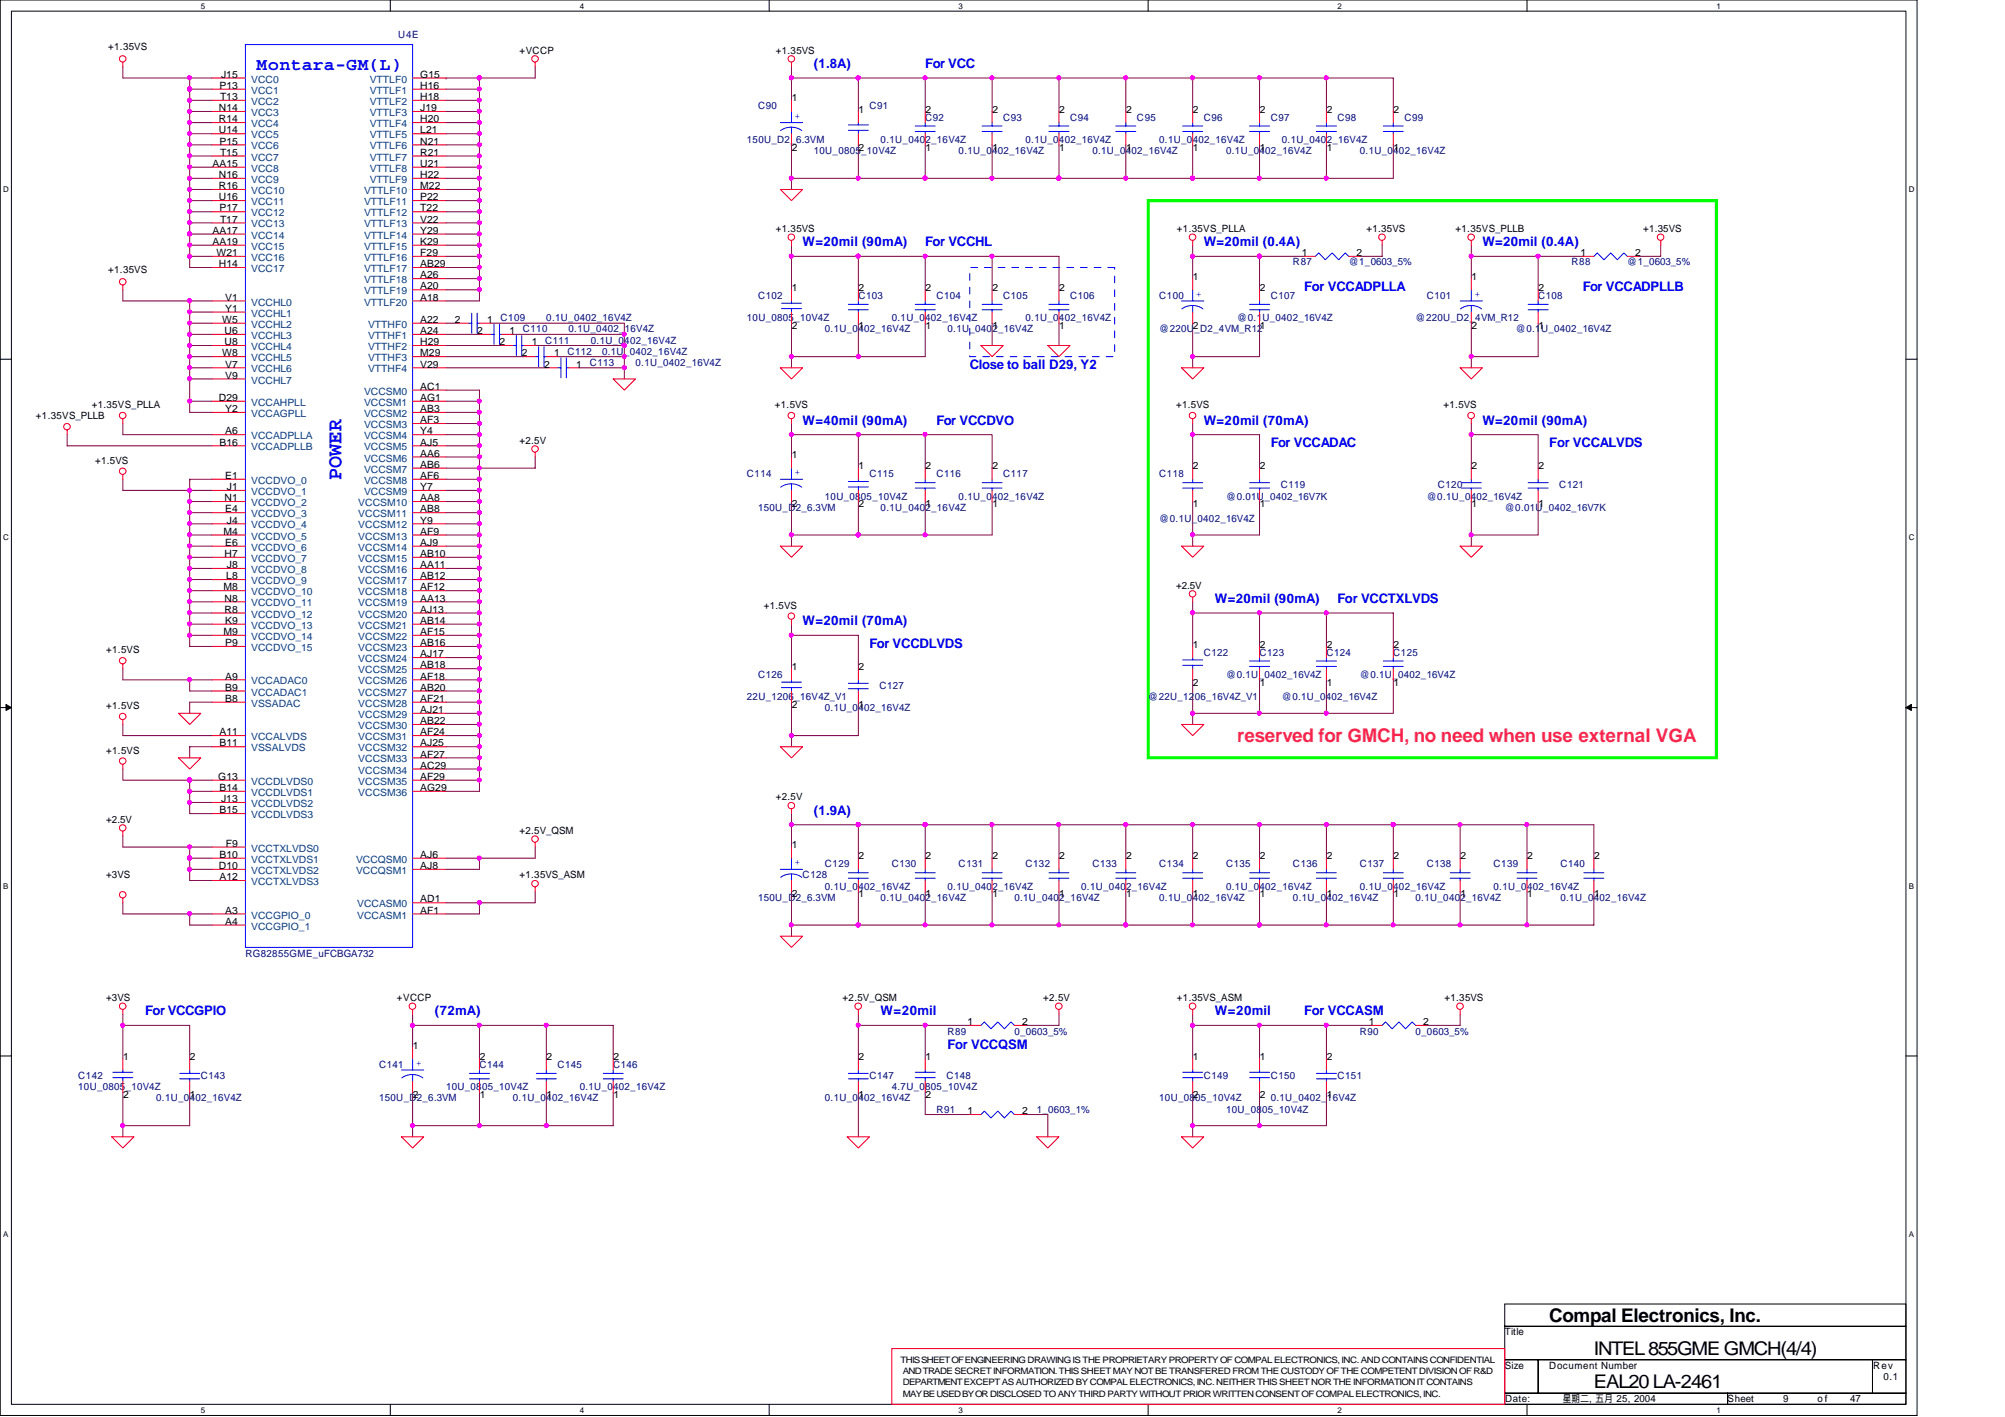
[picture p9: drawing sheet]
<svg xmlns="http://www.w3.org/2000/svg" width="297mm" height="210mm" viewBox="0 0 297 210" stroke-linecap="round" stroke-linejoin="round" font-family="sans-serif">
<defs><g id="words">
<text font-size="3.1" fill="#00f" x="50.6" y="71.2" transform="rotate(-90 50.6 71.2)">POWER</text>
<text font-size="2.8" fill="#ff0080" x="183.3" y="109.9">reserved for GMCH, no need when use external VGA</text>
<g font-size="2.8">
<text x="229.5" y="195.8">Compal Electronics, Inc.</text>
<text x="236.1" y="200.7">INTEL 855GME GMCH(4/4)</text>
<text x="236.1" y="205.6">EAL20 LA-2461</text>
</g>
<text font-size="2.6" fill="#00f" x="38" y="10.4">Montara-GM(L)</text>
<g font-size="1.9" fill="#00f">
<text x="120.6" y="10.1">(1.8A)</text>
<text x="137.1" y="10.1">For VCC</text>
<text x="118.9" y="36.5">W=20mil (90mA)</text>
<text x="137.1" y="36.5">For VCCHL</text>
<text x="178.3" y="36.5">W=20mil (0.4A)</text>
<text x="219.6" y="36.5">W=20mil (0.4A)</text>
<text x="193.2" y="43.1">For VCCADPLLA</text>
<text x="234.5" y="43.1">For VCCADPLLB</text>
<text x="143.7" y="54.7">Close to ball D29, Y2</text>
<text x="118.9" y="62.9">W=40mil (90mA)</text>
<text x="138.7" y="62.9">For VCCDVO</text>
<text x="178.3" y="62.9">W=20mil (70mA)</text>
<text x="219.6" y="62.9">W=20mil (90mA)</text>
<text x="188.3" y="66.2">For VCCADAC</text>
<text x="229.5" y="66.2">For VCCALVDS</text>
<text x="180" y="89.3">W=20mil (90mA)</text>
<text x="198.2" y="89.3">For VCCTXLVDS</text>
<text x="118.9" y="92.6">W=20mil (70mA)</text>
<text x="128.8" y="95.9">For VCCDLVDS</text>
<text x="120.6" y="120.7">(1.9A)</text>
<text x="21.5" y="150.4">For VCCGPIO</text>
<text x="64.4" y="150.4">(72mA)</text>
<text x="130.5" y="150.4">W=20mil</text>
<text x="140.4" y="155.4">For VCCQSM</text>
<text x="180" y="150.4">W=20mil</text>
<text x="193.2" y="150.4">For VCCASM</text>
</g>
<g font-size="1.5" fill="#000080">
<text x="59" y="5.6">U4E</text>
<text x="112.3" y="16.2">C90</text>
<text x="128.8" y="16.2">C91</text>
<text x="137.1" y="17.9">C92</text>
<text x="148.6" y="17.9">C93</text>
<text x="158.5" y="17.9">C94</text>
<text x="168.4" y="17.9">C95</text>
<text x="178.3" y="17.9">C96</text>
<text x="188.3" y="17.9">C97</text>
<text x="198.2" y="17.9">C98</text>
<text x="208.1" y="17.9">C99</text>
<text x="110.7" y="21.2">150U_D2_6.3VM</text>
<text x="120.6" y="22.8">10U_0805_10V4Z</text>
<text x="130.5" y="21.2">0.1U_0402_16V4Z</text>
<text x="142" y="22.8">0.1U_0402_16V4Z</text>
<text x="151.9" y="21.2">0.1U_0402_16V4Z</text>
<text x="161.8" y="22.8">0.1U_0402_16V4Z</text>
<text x="171.7" y="21.2">0.1U_0402_16V4Z</text>
<text x="181.6" y="22.8">0.1U_0402_16V4Z</text>
<text x="189.9" y="21.2">0.1U_0402_16V4Z</text>
<text x="201.5" y="22.8">0.1U_0402_16V4Z</text>
<text x="191.6" y="39.3">R87</text>
<text x="199.8" y="39.3">@1_0603_5%</text>
<text x="232.8" y="39.3">R88</text>
<text x="241.1" y="39.3">@1_0603_5%</text>
<text x="74.2" y="47.6">C109</text>
<text x="80.9" y="47.6">0.1U_0402_16V4Z</text>
<text x="110.7" y="47.6">10U_0805_10V4Z</text>
<text x="112.3" y="44.3">C102</text>
<text x="127.2" y="44.3">C103</text>
<text x="132.1" y="47.6">0.1U_0402_16V4Z</text>
<text x="138.7" y="44.3">C104</text>
<text x="148.6" y="44.3">C105</text>
<text x="151.9" y="47.6">0.1U_0402_16V4Z</text>
<text x="158.5" y="44.3">C106</text>
<text x="171.7" y="44.3">C100</text>
<text x="183.3" y="47.6">@0.1U_0402_16V4Z</text>
<text x="188.3" y="44.3">C107</text>
<text x="209.7" y="47.6">@220U_D2_4VM_R12</text>
<text x="211.4" y="44.3">C101</text>
<text x="227.9" y="44.3">C108</text>
<text x="77.5" y="49.2">C110</text>
<text x="80.8" y="50.9">C111</text>
<text x="84.1" y="52.5">C112</text>
<text x="84.2" y="49.2">0.1U_0402_16V4Z</text>
<text x="87.5" y="50.9">0.1U_0402_16V4Z</text>
<text x="89.2" y="52.5">0.1U_0402_16V4Z</text>
<text x="122.2" y="49.2">0.1U_0402_16V4Z</text>
<text x="140.4" y="49.2">0.1U_0402_16V4Z</text>
<text x="171.7" y="49.2">@220U_D2_4VM_R12</text>
<text x="224.6" y="49.2">@0.1U_0402_16V4Z</text>
<text x="87.4" y="54.2">C113</text>
<text x="94.1" y="54.2">0.1U_0402_16V4Z</text>
<text x="110.7" y="70.7">C114</text>
<text x="128.8" y="70.7">C115</text>
<text x="138.7" y="70.7">C116</text>
<text x="148.6" y="70.7">C117</text>
<text x="171.7" y="70.7">C118</text>
<text x="112.3" y="75.6">150U_D2_6.3VM</text>
<text x="122.2" y="74">10U_0805_10V4Z</text>
<text x="130.5" y="75.6">0.1U_0402_16V4Z</text>
<text x="142" y="74">0.1U_0402_16V4Z</text>
<text x="171.7" y="77.3">@0.1U_0402_16V4Z</text>
<text x="181.6" y="74">@0.01U_0402_16V7K</text>
<text x="189.7" y="72.3">C119</text>
<text x="211.4" y="74">@0.1U_0402_16V4Z</text>
<text x="213" y="72.3">C120</text>
<text x="222.9" y="75.6">@0.01U_0402_16V7K</text>
<text x="231" y="72.3">C121</text>
<text x="112.3" y="100.4">C126</text>
<text x="178.3" y="97.1">C122</text>
<text x="181.6" y="100.4">@0.1U_0402_16V4Z</text>
<text x="186.6" y="97.1">C123</text>
<text x="196.5" y="97.1">C124</text>
<text x="201.5" y="100.4">@0.1U_0402_16V4Z</text>
<text x="206.4" y="97.1">C125</text>
<text x="110.7" y="103.7">22U_1206_16V4Z_V1</text>
<text x="122.2" y="105.4">0.1U_0402_16V4Z</text>
<text x="130.3" y="102.1">C127</text>
<text x="170.1" y="103.7">@22U_1206_16V4Z_V1</text>
<text x="189.9" y="103.7">@0.1U_0402_16V4Z</text>
<text x="118.9" y="130.1">C128</text>
<text x="122.2" y="128.5">C129</text>
<text x="122.2" y="131.8">0.1U_0402_16V4Z</text>
<text x="132.1" y="128.5">C130</text>
<text x="140.4" y="131.8">0.1U_0402_16V4Z</text>
<text x="142" y="128.5">C131</text>
<text x="151.9" y="128.5">C132</text>
<text x="160.2" y="131.8">0.1U_0402_16V4Z</text>
<text x="161.8" y="128.5">C133</text>
<text x="171.7" y="128.5">C134</text>
<text x="181.6" y="128.5">C135</text>
<text x="181.6" y="131.8">0.1U_0402_16V4Z</text>
<text x="191.6" y="128.5">C136</text>
<text x="201.5" y="128.5">C137</text>
<text x="201.5" y="131.8">0.1U_0402_16V4Z</text>
<text x="211.4" y="128.5">C138</text>
<text x="221.3" y="128.5">C139</text>
<text x="221.3" y="131.8">0.1U_0402_16V4Z</text>
<text x="231.2" y="128.5">C140</text>
<text x="112.3" y="133.4">150U_D2_6.3VM</text>
<text x="130.5" y="133.4">0.1U_0402_16V4Z</text>
<text x="150.3" y="133.4">0.1U_0402_16V4Z</text>
<text x="171.7" y="133.4">0.1U_0402_16V4Z</text>
<text x="191.6" y="133.4">0.1U_0402_16V4Z</text>
<text x="209.7" y="133.4">0.1U_0402_16V4Z</text>
<text x="231.2" y="133.4">0.1U_0402_16V4Z</text>
<text x="36.4" y="141.7">RG82855GME_uFCBGA732</text>
<text x="140.4" y="153.2">R89</text>
<text x="150.3" y="153.2">0_0603_5%</text>
<text x="201.5" y="153.2">R90</text>
<text x="209.7" y="153.2">0_0603_5%</text>
<text x="11.6" y="159.9">C142</text>
<text x="11.6" y="161.5">10U_0805_10V4Z</text>
<text x="29.8" y="159.9">C143</text>
<text x="56.2" y="158.2">C141</text>
<text x="66.1" y="161.5">10U_0805_10V4Z</text>
<text x="71" y="158.2">C144</text>
<text x="82.6" y="158.2">C145</text>
<text x="85.9" y="161.5">0.1U_0402_16V4Z</text>
<text x="90.8" y="158.2">C146</text>
<text x="128.8" y="159.9">C147</text>
<text x="132.1" y="161.5">4.7U_0805_10V4Z</text>
<text x="140.2" y="159.9">C148</text>
<text x="178.3" y="159.9">C149</text>
<text x="188.3" y="159.9">C150</text>
<text x="198.2" y="159.9">C151</text>
<text x="23.2" y="163.2">0.1U_0402_16V4Z</text>
<text x="56.2" y="163.2">150U_D2_6.3VM</text>
<text x="76" y="163.2">0.1U_0402_16V4Z</text>
<text x="122.2" y="163.2">0.1U_0402_16V4Z</text>
<text x="138.7" y="164.8">R91</text>
<text x="153.6" y="164.8">1_0603_1%</text>
<text x="171.7" y="163.2">10U_0805_10V4Z</text>
<text x="181.6" y="164.8">10U_0805_10V4Z</text>
<text x="188.3" y="163.2">0.1U_0402_16V4Z</text>
</g>
<g font-size="1.5">
<text x="16" y="7.5">+1.35VS</text>
<text x="32.8" y="11.5">J15</text>
<text x="62.3" y="11.5">G15</text>
<text x="77" y="8">+VCCP</text>
<text x="114.9" y="8">+1.35VS</text>
<text x="32.4" y="16.5">N14</text>
<text x="32.5" y="13.2">P13</text>
<text x="32.6" y="14.8">T13</text>
<text x="62.3" y="13.2">H16</text>
<text x="62.3" y="14.8">H18</text>
<text x="62.3" y="16.5">J19</text>
<text x="117.3" y="15">1</text>
<text x="127.2" y="16.7">1</text>
<text x="137.1" y="16.7">2</text>
<text x="147" y="16.7">2</text>
<text x="156.9" y="16.7">2</text>
<text x="166.8" y="16.7">2</text>
<text x="176.7" y="16.7">2</text>
<text x="186.6" y="16.7">2</text>
<text x="196.6" y="16.7">2</text>
<text x="206.5" y="16.7">2</text>
<text x="32.4" y="18.1">R14</text>
<text x="32.4" y="19.8">U14</text>
<text x="32.5" y="21.4">P15</text>
<text x="32.6" y="23.1">T15</text>
<text x="62.3" y="18.1">H20</text>
<text x="62.3" y="19.8">L21</text>
<text x="62.3" y="21.4">N21</text>
<text x="62.3" y="23.1">R21</text>
<text x="117.3" y="22.3">2</text>
<text x="127.2" y="22.3">2</text>
<text x="137.1" y="22.3">1</text>
<text x="147" y="22.3">1</text>
<text x="156.9" y="22.3">1</text>
<text x="166.8" y="22.3">1</text>
<text x="176.7" y="22.3">1</text>
<text x="186.6" y="22.3">1</text>
<text x="196.6" y="22.3">1</text>
<text x="206.5" y="22.3">1</text>
<text x="31.5" y="24.7">AA15</text>
<text x="32.4" y="26.4">N16</text>
<text x="32.4" y="28">R16</text>
<text x="32.4" y="29.7">U16</text>
<text x="62.3" y="24.7">U21</text>
<text x="62.3" y="26.4">H22</text>
<text x="62.3" y="28">M22</text>
<text x="62.3" y="29.7">P22</text>
<text x="31.5" y="34.6">AA17</text>
<text x="32.5" y="31.3">P17</text>
<text x="32.6" y="33">T17</text>
<text x="62.3" y="31.3">T22</text>
<text x="62.3" y="33">V22</text>
<text x="62.3" y="34.6">Y29</text>
<text x="114.9" y="34.4">+1.35VS</text>
<text x="174.4" y="34.4">+1.35VS_PLLA</text>
<text x="202.4" y="34.4">+1.35VS</text>
<text x="215.6" y="34.4">+1.35VS_PLLB</text>
<text x="243.4" y="34.4">+1.35VS</text>
<text x="16" y="40.5">+1.35VS</text>
<text x="31.5" y="36.3">AA19</text>
<text x="32.1" y="37.9">W21</text>
<text x="32.4" y="39.6">H14</text>
<text x="62.3" y="36.3">K29</text>
<text x="62.3" y="37.9">F29</text>
<text x="62.3" y="39.6">AB29</text>
<text x="62.3" y="41.2">A26</text>
<text x="176.7" y="41.4">1</text>
<text x="192.9" y="37.9">1</text>
<text x="201" y="37.9">2</text>
<text x="218" y="41.4">1</text>
<text x="234.1" y="37.9">1</text>
<text x="242.2" y="37.9">2</text>
<text x="32.9" y="47.8">W5</text>
<text x="33.4" y="44.5">V1</text>
<text x="33.4" y="46.2">Y1</text>
<text x="62.3" y="47.8">A22</text>
<text x="62.3" y="42.9">A20</text>
<text x="62.3" y="44.5">A18</text>
<text x="67.4" y="47.8">2</text>
<text x="72.2" y="47.8">1</text>
<text x="117.3" y="43.1">1</text>
<text x="127.2" y="43.1">2</text>
<text x="137.1" y="43.1">2</text>
<text x="147" y="43.1">2</text>
<text x="156.9" y="43.1">2</text>
<text x="186.6" y="43.1">2</text>
<text x="227.9" y="43.1">2</text>
<text x="32.9" y="52.8">W8</text>
<text x="33.3" y="49.5">U6</text>
<text x="33.3" y="51.1">U8</text>
<text x="62.3" y="49.5">A24</text>
<text x="62.3" y="51.1">H29</text>
<text x="62.3" y="52.8">M29</text>
<text x="70.7" y="49.5">2</text>
<text x="74" y="51.1">2</text>
<text x="75.5" y="49.5">1</text>
<text x="77.3" y="52.8">2</text>
<text x="78.8" y="51.1">1</text>
<text x="82.1" y="52.8">1</text>
<text x="117.3" y="48.7">2</text>
<text x="127.2" y="48.7">1</text>
<text x="137.1" y="48.7">1</text>
<text x="147" y="48.7">1</text>
<text x="156.9" y="48.7">1</text>
<text x="176.7" y="48.7">2</text>
<text x="186.6" y="48.7">1</text>
<text x="218" y="48.7">2</text>
<text x="227.9" y="48.7">1</text>
<text x="32.4" y="59.4">D29</text>
<text x="33.4" y="54.4">V7</text>
<text x="33.4" y="56.1">V9</text>
<text x="62.3" y="54.4">V29</text>
<text x="62.3" y="57.7">AC1</text>
<text x="62.3" y="59.4">AG1</text>
<text x="80.6" y="54.4">2</text>
<text x="85.4" y="54.4">1</text>
<text x="5.3" y="62.1">+1.35VS_PLLB</text>
<text x="13.6" y="60.5">+1.35VS_PLLA</text>
<text x="32.5" y="66">B16</text>
<text x="33.4" y="61">Y2</text>
<text x="33.4" y="64.3">A6</text>
<text x="62.3" y="61">AB3</text>
<text x="62.3" y="62.7">AF3</text>
<text x="62.3" y="64.3">Y4</text>
<text x="62.3" y="66">AJ5</text>
<text x="77" y="65.7">+2.5V</text>
<text x="114.8" y="60.5">+1.5VS</text>
<text x="174.2" y="60.5">+1.5VS</text>
<text x="213.9" y="60.5">+1.5VS</text>
<text x="14.1" y="68.7">+1.5VS</text>
<text x="33.4" y="71">E1</text>
<text x="62.3" y="67.6">AA6</text>
<text x="62.3" y="69.3">AB6</text>
<text x="62.3" y="71">AF6</text>
<text x="117.3" y="67.9">1</text>
<text x="127.2" y="69.5">1</text>
<text x="137.1" y="69.5">2</text>
<text x="147" y="69.5">2</text>
<text x="176.7" y="69.5">2</text>
<text x="186.6" y="69.5">2</text>
<text x="218" y="69.5">2</text>
<text x="227.9" y="69.5">2</text>
<text x="33.3" y="74.3">N1</text>
<text x="33.4" y="75.9">E4</text>
<text x="33.6" y="72.6">J1</text>
<text x="33.6" y="77.6">J4</text>
<text x="62.3" y="72.6">Y7</text>
<text x="62.3" y="74.3">AA8</text>
<text x="62.3" y="75.9">AB8</text>
<text x="62.3" y="77.6">Y9</text>
<text x="117.3" y="75.1">2</text>
<text x="127.2" y="75.1">2</text>
<text x="137.1" y="75.1">1</text>
<text x="147" y="75.1">1</text>
<text x="176.7" y="75.1">1</text>
<text x="186.6" y="75.1">1</text>
<text x="218" y="75.1">1</text>
<text x="227.9" y="75.1">1</text>
<text x="33.1" y="79.2">M4</text>
<text x="33.3" y="82.5">H7</text>
<text x="33.4" y="80.9">E6</text>
<text x="62.3" y="79.2">AF9</text>
<text x="62.3" y="80.9">AJ9</text>
<text x="62.3" y="82.5">AB10</text>
<text x="33.1" y="87.5">M8</text>
<text x="33.3" y="89.1">N8</text>
<text x="33.5" y="85.8">L8</text>
<text x="33.6" y="84.2">J8</text>
<text x="62.3" y="84.2">AA11</text>
<text x="62.3" y="85.8">AB12</text>
<text x="62.3" y="87.5">AF12</text>
<text x="62.3" y="89.1">AA13</text>
<text x="174.2" y="87.2">+2.5V</text>
<text x="33.1" y="94.1">M9</text>
<text x="33.3" y="90.8">R8</text>
<text x="33.4" y="92.4">K9</text>
<text x="33.4" y="95.7">P9</text>
<text x="62.3" y="90.8">AJ13</text>
<text x="62.3" y="92.4">AB14</text>
<text x="62.3" y="94.1">AF15</text>
<text x="62.3" y="95.7">AB16</text>
<text x="113.2" y="90.2">+1.5VS</text>
<text x="176.7" y="95.9">1</text>
<text x="186.6" y="95.9">2</text>
<text x="196.6" y="95.9">2</text>
<text x="206.5" y="95.9">2</text>
<text x="15.7" y="96.8">+1.5VS</text>
<text x="33.4" y="100.7">A9</text>
<text x="62.3" y="97.4">AJ17</text>
<text x="62.3" y="99">AB18</text>
<text x="62.3" y="100.7">AF18</text>
<text x="117.3" y="99.2">1</text>
<text x="127.2" y="99.2">2</text>
<text x="176.7" y="101.6">2</text>
<text x="186.6" y="101.6">1</text>
<text x="196.6" y="101.6">1</text>
<text x="206.5" y="101.6">1</text>
<text x="15.7" y="105">+1.5VS</text>
<text x="33.4" y="102.3">B9</text>
<text x="33.4" y="104">B8</text>
<text x="62.3" y="102.3">AB20</text>
<text x="62.3" y="104">AF21</text>
<text x="62.3" y="105.6">AJ21</text>
<text x="62.3" y="107.3">AB22</text>
<text x="117.3" y="104.9">2</text>
<text x="127.2" y="104.9">1</text>
<text x="15.7" y="111.6">+1.5VS</text>
<text x="32.5" y="108.9">A11</text>
<text x="32.5" y="110.6">B11</text>
<text x="62.3" y="108.9">AF24</text>
<text x="62.3" y="110.6">AJ25</text>
<text x="62.3" y="112.2">AF27</text>
<text x="62.3" y="113.9">AC29</text>
<text x="32.3" y="115.5">G13</text>
<text x="32.5" y="117.2">B14</text>
<text x="32.8" y="118.8">J13</text>
<text x="62.3" y="115.5">AF29</text>
<text x="62.3" y="117.2">AG29</text>
<text x="114.9" y="118.6">+2.5V</text>
<text x="15.7" y="121.9">+2.5V</text>
<text x="32.5" y="120.5">B15</text>
<text x="33.4" y="125.4">F9</text>
<text x="77" y="123.5">+2.5V_QSM</text>
<text x="117.3" y="125.6">1</text>
<text x="15.7" y="130.1">+3VS</text>
<text x="32.4" y="128.7">D10</text>
<text x="32.5" y="127.1">B10</text>
<text x="32.5" y="130.4">A12</text>
<text x="62.3" y="127.1">AJ6</text>
<text x="62.3" y="128.7">AJ8</text>
<text x="77" y="130.1">+1.35VS_ASM</text>
<text x="127.2" y="127.3">2</text>
<text x="137.1" y="127.3">2</text>
<text x="147" y="127.3">2</text>
<text x="156.9" y="127.3">2</text>
<text x="166.8" y="127.3">2</text>
<text x="176.7" y="127.3">2</text>
<text x="186.6" y="127.3">2</text>
<text x="196.6" y="127.3">2</text>
<text x="206.5" y="127.3">2</text>
<text x="216.4" y="127.3">2</text>
<text x="226.3" y="127.3">2</text>
<text x="236.2" y="127.3">2</text>
<text x="33.4" y="135.3">A3</text>
<text x="33.4" y="137">A4</text>
<text x="62.3" y="133.7">AD1</text>
<text x="62.3" y="135.3">AF1</text>
<text x="117.3" y="132.9">2</text>
<text x="127.2" y="132.9">1</text>
<text x="137.1" y="132.9">1</text>
<text x="147" y="132.9">1</text>
<text x="156.9" y="132.9">1</text>
<text x="166.8" y="132.9">1</text>
<text x="176.7" y="132.9">1</text>
<text x="186.6" y="132.9">1</text>
<text x="196.6" y="132.9">1</text>
<text x="206.5" y="132.9">1</text>
<text x="216.4" y="132.9">1</text>
<text x="226.3" y="132.9">1</text>
<text x="236.2" y="132.9">1</text>
<text x="15.7" y="148.3">+3VS</text>
<text x="58.8" y="148.3">+VCCP</text>
<text x="124.8" y="148.3">+2.5V_QSM</text>
<text x="154.6" y="148.3">+2.5V</text>
<text x="174.4" y="148.3">+1.35VS_ASM</text>
<text x="214" y="148.3">+1.35VS</text>
<text x="61.2" y="155.4">1</text>
<text x="143.3" y="151.8">1</text>
<text x="151.4" y="151.8">2</text>
<text x="202.8" y="151.8">1</text>
<text x="210.9" y="151.8">2</text>
<text x="18.2" y="157">1</text>
<text x="28.1" y="157">2</text>
<text x="71.1" y="157">2</text>
<text x="81" y="157">2</text>
<text x="90.9" y="157">2</text>
<text x="127.2" y="157">2</text>
<text x="137.1" y="157">1</text>
<text x="176.7" y="157">1</text>
<text x="186.6" y="157">1</text>
<text x="196.6" y="157">2</text>
<text x="18.2" y="162.6">2</text>
<text x="28.1" y="162.6">1</text>
<text x="61.2" y="162.6">2</text>
<text x="71.1" y="162.6">1</text>
<text x="81" y="162.6">1</text>
<text x="90.9" y="162.6">1</text>
<text x="127.2" y="162.6">1</text>
<text x="137.1" y="162.6">2</text>
<text x="143.3" y="165.1">1</text>
<text x="151.4" y="165.1">2</text>
<text x="176.7" y="162.6">2</text>
<text x="186.6" y="162.6">2</text>
<text x="196.6" y="162.6">1</text>
<text x="222.9" y="197.8">Title</text>
<text x="222.9" y="202.8">Size</text>
<text x="229.5" y="202.8">Document Number</text>
<text x="277.5" y="202.8">Rev</text>
<text x="223" y="207.7">Date:</text>
<text x="231.5" y="207.7">星期二 五月 25, 2004</text>
<text x="235.5" y="207.7">,</text>
<text x="255.9" y="207.7">Sheet</text>
<text x="264.2" y="207.7">9</text>
<text x="269.3" y="207.7">o f</text>
<text x="274.1" y="207.7">47</text>
<text x="279.1" y="204.4">0.1</text>
</g>
<g font-size="1.5" fill="#004080">
<text x="37.2" y="12.2">VCC0</text>
<text x="37.2" y="13.9">VCC1</text>
<text x="37.2" y="15.5">VCC2</text>
<text x="37.2" y="17.2">VCC3</text>
<text x="54.8" y="12.2">VTTLF0</text>
<text x="54.8" y="13.9">VTTLF1</text>
<text x="54.8" y="15.5">VTTLF2</text>
<text x="54.8" y="17.2">VTTLF3</text>
<text x="37.2" y="18.8">VCC4</text>
<text x="37.2" y="20.5">VCC5</text>
<text x="37.2" y="22.1">VCC6</text>
<text x="37.2" y="23.8">VCC7</text>
<text x="54.8" y="18.8">VTTLF4</text>
<text x="54.8" y="20.5">VTTLF5</text>
<text x="54.8" y="22.1">VTTLF6</text>
<text x="54.8" y="23.8">VTTLF7</text>
<text x="37.2" y="25.4">VCC8</text>
<text x="37.2" y="27.1">VCC9</text>
<text x="37.2" y="28.7">VCC10</text>
<text x="53.9" y="28.7">VTTLF10</text>
<text x="54.8" y="25.4">VTTLF8</text>
<text x="54.8" y="27.1">VTTLF9</text>
<text x="37.2" y="30.4">VCC11</text>
<text x="37.2" y="32">VCC12</text>
<text x="37.2" y="33.7">VCC13</text>
<text x="37.2" y="35.3">VCC14</text>
<text x="53.9" y="30.4">VTTLF11</text>
<text x="53.9" y="32">VTTLF12</text>
<text x="53.9" y="33.7">VTTLF13</text>
<text x="53.9" y="35.3">VTTLF14</text>
<text x="37.2" y="37">VCC15</text>
<text x="37.2" y="38.7">VCC16</text>
<text x="37.2" y="40.3">VCC17</text>
<text x="53.9" y="37">VTTLF15</text>
<text x="53.9" y="38.7">VTTLF16</text>
<text x="53.9" y="40.3">VTTLF17</text>
<text x="53.9" y="42">VTTLF18</text>
<text x="37.2" y="45.3">VCCHL0</text>
<text x="37.2" y="46.9">VCCHL1</text>
<text x="53.9" y="43.6">VTTLF19</text>
<text x="53.9" y="45.3">VTTLF20</text>
<text x="37.2" y="48.6">VCCHL2</text>
<text x="37.2" y="50.2">VCCHL3</text>
<text x="37.2" y="51.9">VCCHL4</text>
<text x="37.2" y="53.5">VCCHL5</text>
<text x="54.5" y="48.6">VTTHF0</text>
<text x="54.5" y="50.2">VTTHF1</text>
<text x="54.5" y="51.9">VTTHF2</text>
<text x="54.5" y="53.5">VTTHF3</text>
<text x="37.2" y="55.2">VCCHL6</text>
<text x="37.2" y="56.8">VCCHL7</text>
<text x="53.9" y="58.5">VCCSM0</text>
<text x="54.5" y="55.2">VTTHF4</text>
<text x="37.2" y="60.1">VCCAHPLL</text>
<text x="37.2" y="61.8">VCCAGPLL</text>
<text x="37.2" y="65.1">VCCADPLLA</text>
<text x="53.9" y="60.1">VCCSM1</text>
<text x="53.9" y="61.8">VCCSM2</text>
<text x="53.9" y="63.4">VCCSM3</text>
<text x="53.9" y="65.1">VCCSM4</text>
<text x="37.2" y="66.7">VCCADPLLB</text>
<text x="37.2" y="71.7">VCCDVO_0</text>
<text x="53.9" y="66.7">VCCSM5</text>
<text x="53.9" y="68.4">VCCSM6</text>
<text x="53.9" y="70">VCCSM7</text>
<text x="53.9" y="71.7">VCCSM8</text>
<text x="37.2" y="73.3">VCCDVO_1</text>
<text x="37.2" y="75">VCCDVO_2</text>
<text x="37.2" y="76.6">VCCDVO_3</text>
<text x="53.1" y="75">VCCSM10</text>
<text x="53.1" y="76.6">VCCSM11</text>
<text x="53.9" y="73.3">VCCSM9</text>
<text x="37.2" y="78.3">VCCDVO_4</text>
<text x="37.2" y="79.9">VCCDVO_5</text>
<text x="37.2" y="81.6">VCCDVO_6</text>
<text x="37.2" y="83.2">VCCDVO_7</text>
<text x="53.1" y="78.3">VCCSM12</text>
<text x="53.1" y="79.9">VCCSM13</text>
<text x="53.1" y="81.6">VCCSM14</text>
<text x="53.1" y="83.2">VCCSM15</text>
<text x="37.2" y="84.9">VCCDVO_8</text>
<text x="37.2" y="86.5">VCCDVO_9</text>
<text x="37.2" y="88.2">VCCDVO_10</text>
<text x="37.2" y="89.8">VCCDVO_11</text>
<text x="53.1" y="84.9">VCCSM16</text>
<text x="53.1" y="86.5">VCCSM17</text>
<text x="53.1" y="88.2">VCCSM18</text>
<text x="53.1" y="89.8">VCCSM19</text>
<text x="37.2" y="91.5">VCCDVO_12</text>
<text x="37.2" y="93.1">VCCDVO_13</text>
<text x="37.2" y="94.8">VCCDVO_14</text>
<text x="53.1" y="91.5">VCCSM20</text>
<text x="53.1" y="93.1">VCCSM21</text>
<text x="53.1" y="94.8">VCCSM22</text>
<text x="37.2" y="96.4">VCCDVO_15</text>
<text x="37.2" y="101.4">VCCADAC0</text>
<text x="53.1" y="96.4">VCCSM23</text>
<text x="53.1" y="98.1">VCCSM24</text>
<text x="53.1" y="99.7">VCCSM25</text>
<text x="53.1" y="101.4">VCCSM26</text>
<text x="37.2" y="103">VCCADAC1</text>
<text x="37.2" y="104.7">VSSADAC</text>
<text x="53.1" y="103">VCCSM27</text>
<text x="53.1" y="104.7">VCCSM28</text>
<text x="53.1" y="106.3">VCCSM29</text>
<text x="53.1" y="108">VCCSM30</text>
<text x="37.2" y="109.6">VCCALVDS</text>
<text x="37.2" y="111.3">VSSALVDS</text>
<text x="53.1" y="109.6">VCCSM31</text>
<text x="53.1" y="111.3">VCCSM32</text>
<text x="53.1" y="112.9">VCCSM33</text>
<text x="37.2" y="116.2">VCCDLVDS0</text>
<text x="37.2" y="117.9">VCCDLVDS1</text>
<text x="37.2" y="119.5">VCCDLVDS2</text>
<text x="53.1" y="114.6">VCCSM34</text>
<text x="53.1" y="116.2">VCCSM35</text>
<text x="53.1" y="117.9">VCCSM36</text>
<text x="37.2" y="121.2">VCCDLVDS3</text>
<text x="37.2" y="126.2">VCCTXLVDS0</text>
<text x="37.2" y="127.8">VCCTXLVDS1</text>
<text x="37.2" y="129.5">VCCTXLVDS2</text>
<text x="37.2" y="131.1">VCCTXLVDS3</text>
<text x="52.7" y="127.8">VCCQSM0</text>
<text x="52.7" y="129.5">VCCQSM1</text>
<text x="37.2" y="136.1">VCCGPIO_0</text>
<text x="37.2" y="137.7">VCCGPIO_1</text>
<text x="52.9" y="134.4">VCCASM0</text>
<text x="52.9" y="136.1">VCCASM1</text>
</g>
<g font-size="1.5" fill="#00f">
<text x="117.8" y="17.6">+</text>
<text x="177.2" y="44">+</text>
<text x="218.5" y="44">+</text>
<text x="117.8" y="70.4">+</text>
<text x="117.8" y="128.2">+</text>
<text x="61.6" y="157.9">+</text>
</g>
<g font-size="1.3">
<text x="133.4" y="201.9">THIS SHEET OF ENGINEERING DRAWING IS THE PROPRIETARY PROPERTY OF COMPAL ELECTRONICS, INC. AND CONTAINS CONFIDENTIAL</text>
<text x="133.8" y="203.6">AND TRADE SECRET INFORMATION. THIS SHEET MAY NOT BE TRANSFERED FROM THE CUSTODY OF THE COMPETENT DIVISION OF R&amp;D</text>
<text x="133.8" y="205.2">DEPARTMENT EXCEPT AS AUTHORIZED BY COMPAL ELECTRONICS, INC. NEITHER THIS SHEET NOR THE INFORMATION IT CONTAINS</text>
<text x="133.8" y="206.9">MAY BE USED BY OR DISCLOSED TO ANY THIRD PARTY WITHOUT PRIOR WRITTEN CONSENT OF COMPAL ELECTRONICS, INC.</text>
</g>
<g font-size="1.2">
<text x="29.8" y="1.3">5</text>
<text x="85.9" y="1.3">4</text>
<text x="142" y="1.3">3</text>
<text x="198.2" y="1.3">2</text>
<text x="254.3" y="1.3">1</text>
<text x=".5" y="28.5">D</text>
<text x="282.8" y="28.5">D</text>
<text x=".5" y="80.1">C</text>
<text x="282.8" y="80.1">C</text>
<text x=".5" y="131.7">B</text>
<text x="282.8" y="131.7">B</text>
<text x=".5" y="183.3">A</text>
<text x="282.8" y="183.3">A</text>
<text x="29.8" y="209.3">5</text>
<text x="85.9" y="209.3">4</text>
<text x="142" y="209.3">3</text>
<text x="198.2" y="209.3">2</text>
<text x="254.3" y="209.3">1</text>
</g>
</g></defs>
<path d="M0 0h284v209.7h-284zM1.7 1.7h280.7v206.3h-280.7z" fill="none" stroke="#000" stroke-width=".15"/>
<g fill="#fff">
<path d="M29.8 .2h.5v1.3h-.5z"/>
<path d="M29.8 208.2h.5v1.3h-.5z"/>
</g>
<path d="M57.8 0v1.7M57.8 208v1.7" fill="none" stroke="#000" stroke-width=".15"/>
<g fill="#fff">
<path d="M85.9 .2h.6v1.3h-.6z"/>
<path d="M85.9 208.2h.6v1.3h-.6z"/>
</g>
<path d="M114 0v1.7M114 208v1.7" fill="none" stroke="#000" stroke-width=".15"/>
<g fill="#fff">
<path d="M142 .2h.6v1.3h-.6z"/>
<path d="M142 208.2h.6v1.3h-.6z"/>
</g>
<path d="M170.1 0v1.7M170.1 208v1.7" fill="none" stroke="#000" stroke-width=".15"/>
<g fill="#fff">
<path d="M198.2 .2h.6v1.3h-.6z"/>
<path d="M198.2 208.2h.6v1.3h-.6z"/>
</g>
<path d="M226.2 0v1.7M226.2 208v1.7" fill="none" stroke="#000" stroke-width=".15"/>
<g fill="#fff">
<path d="M254.3 .2h.6v1.3h-.6z"/>
<path d="M254.3 208.2h.6v1.3h-.6z"/>
<path d="M.5 27.4h.8v1.3h-.8z"/>
<path d="M282.8 27.4h.8v1.3h-.8z"/>
<path d="M.5 79h.8v1.3h-.8z"/>
<path d="M282.8 79h.8v1.3h-.8z"/>
</g>
<path d="M0 53.2h1.7M282.4 53.2h1.6" fill="none" stroke="#000" stroke-width=".15"/>
<g fill="#fff">
<path d="M.5 130.6h.7v1.3h-.7z"/>
<path d="M282.8 130.6h.7v1.3h-.7z"/>
</g>
<path d="M0 104.8h1.7M282.4 104.8h1.6" fill="none" stroke="#000" stroke-width=".15"/>
<path d="M.9 104.4l.8 .4-.8 .4zM282.4 104.8l.8-.4v.8z" fill="#000" stroke="#000" stroke-width=".15"/>
<g fill="#fff">
<path d="M.5 182.2h.7v1.3h-.7z"/>
<path d="M282.8 182.2h.7v1.3h-.7z"/>
</g>
<path d="M0 156.4h1.7M282.4 156.4h1.6M222.9 193.2h59.5v3.3h-59.5zM222.9 196.5h59.5v4.9h-59.5zM222.9 201.4h5v5h-5zM222.9 206.4h33v1.6h-33zM227.9 201.4h49.5v5h-49.5zM255.9 206.4h26.5v1.6h-26.5zM277.4 201.4h5v5h-5z" fill="none" stroke="#000" stroke-width=".15"/>
<g fill="none" stroke="#800040" stroke-width=".15">
<path d="M18.2 9.9v1.7h13.2M28.1 13.2h3.3M28.1 14.9h3.3M28.1 16.5h3.3M28.1 18.2h3.3M28.1 19.8h3.3M28.1 11.6v28h3.3M66.1 11.6h.1M66.1 13.2h4.9M66.1 14.9h4.9M66.1 16.5h4.9M66.1 18.2h4.9"/>
<path d="M66.1 19.8h4.9M71 11.6v33h-4.9M79.3 9.9v1.7h-13.2M117.3 11.6h89.1v4.9M117.3 9.9v5M127.2 11.6v4.9M137.1 11.6v4.9M147 11.6v4.9M156.9 11.6v4.9M166.8 11.6v4.9M176.7 11.6h.1M176.7 11.6v4.9"/>
<path d="M186.6 11.6v4.9M196.5 11.6v4.9M28.1 21.5h3.3M28.1 23.1h3.3M28.1 24.8h3.3M28.1 26.4h3.3M28.1 28.1h3.3M28.1 29.7h3.3M28.1 31.4h3.3M28.1 33h3.3M28.1 34.7h3.3M28.1 36.3h3.3"/>
<path d="M28.1 38h3.3M66.1 21.5h4.9M66.1 23.1h4.9M66.1 24.8h4.9M66.1 26.4h4.9M66.1 28.1h4.9M66.1 29.7h4.9M66.1 31.4h4.9M66.1 33h4.9M66.1 34.7h4.9M66.1 36.3h4.9M66.1 38h4.9"/>
<path d="M66.1 39.6h4.9M117.3 38h39.6v4.9M117.3 21.5v6.6M117.3 36.3v6.6M127.2 21.5v4.9M127.2 38v4.9M137.1 21.5v4.9M137.1 38v4.9M147 21.5v4.9M147 38v4.9M156.9 21.5v4.9M166.8 21.5v4.9"/>
<path d="M176.7 38h16.5M176.7 21.5v4.9M176.7 36.3v5M186.6 21.5v4.9M186.6 38v4.9M196.5 21.5v4.9M204.8 36.3v1.7h-3.3M206.4 21.5v4.9h-89.1M218 38h16.5M218 36.3v5M227.9 38v4.9M246 36.3v1.7h-3.3"/>
<path d="M18.2 42.9v1.7h13.2M28.1 51.2h.1M28.1 47.9h3.3M28.1 49.5h3.3M28.1 51.2h3.3M28.1 52.8h3.3M28.1 54.5h3.3M28.1 44.6v16.5h3.3M28.1 56.1h3.3M28.1 46.2h3.3M28.1 59.4h3.3M66.1 41.3h4.9"/>
<path d="M66.1 42.9h4.9M66.1 47.9h1.6M66.1 49.5h4.9M66.1 51.2h8.2M66.1 52.8h11.5M66.1 54.5h14.8M66.1 57.8h4.9v59.4h-4.9M66.1 59.4h4.9M72.7 47.9h19.8v8.2M76 49.5h16.5M79.3 51.2h13.2M82.6 52.8h9.9"/>
<path d="M85.9 54.5h6.6M92.5 54.5h.1M117.3 47.9v6.6M127.2 47.9v4.9M137.1 47.9v4.9h-19.8M147 47.9v3.3M156.9 47.9v3.3M176.7 47.9v6.6M186.6 47.9v4.9h-9.9M218 47.9v6.6M227.9 47.9v4.9h-9.9M9.9 64.4v1.6h21.5"/>
<path d="M18.2 71v1.6h9.9v1.7M18.2 62.7v1.7h13.2M28.1 71h.1M28.1 71h3.3M28.1 74.3h3.3M28.1 75.9h3.3M28.1 77.6h3.3M28.1 79.2h3.3M28.1 74.3v21.5h3.3M28.1 71v1.6h3.3M66.1 64.4h4.9M66.1 71h4.9"/>
<path d="M66.1 74.3h4.9M66.1 75.9h4.9M66.1 77.6h4.9M66.1 79.2h4.9M66.1 66h4.9M66.1 61.1h4.9M66.1 72.6h4.9M66.1 67.7h4.9M66.1 62.7h4.9M79.3 67.7v1.6h-13.2M117.3 64.4h9.9v4.9M117.3 62.7v5"/>
<path d="M117.3 74.3v6.6M127.2 64.4h9.9M127.2 74.3v4.9M137.1 64.4h9.9v4.9M137.1 64.4v4.9M137.1 74.3v4.9M147 74.3v4.9h-29.7M176.7 62.7v1.7h9.9v4.9M176.7 64.4v4.9M176.7 74.3v6.6M186.6 74.3v4.9h-9.9M218 62.7v1.7h9.9v4.9"/>
<path d="M218 64.4v4.9M218 74.3v6.6M227.9 74.3v4.9h-9.9M18.2 99.1v1.6h13.2M28.1 80.9h3.3M28.1 82.5h3.3M28.1 84.2h3.3M28.1 85.9h3.3M28.1 87.5h3.3M28.1 89.2h3.3M28.1 90.8h3.3M28.1 92.5h3.3"/>
<path d="M28.1 94.1h3.3M66.1 80.9h4.9M66.1 82.5h4.9M66.1 84.2h4.9M66.1 85.9h4.9M66.1 87.5h4.9M66.1 89.2h4.9M66.1 90.8h4.9M66.1 92.5h4.9M66.1 94.1h4.9M66.1 95.8h4.9M66.1 99.1h4.9"/>
<path d="M66.1 97.4h4.9M117.3 94.1h9.9v5M117.3 92.5v6.6M176.7 90.8h9.9v5M176.7 89.2v6.6M186.6 90.8h19.8v5M196.5 90.8v5M18.2 113.9v1.7h9.9M18.2 107.3v1.7h13.2M28.1 100.7v1.7h3.3M28.1 115.6v4.9h3.3M28.1 115.6h3.3"/>
<path d="M28.1 117.2h3.3M28.1 118.9h3.3M31.4 110.6h-3.3v1.7M31.4 104h-3.3v1.7M66.1 102.4h4.9M66.1 109h4.9M66.1 110.6h4.9M66.1 115.6h4.9M66.1 100.7h4.9M66.1 104h4.9M66.1 105.7h4.9M66.1 112.3h4.9"/>
<path d="M66.1 107.3h4.9M66.1 113.9h4.9M117.3 104v6.6M127.2 104v5h-9.9M176.7 100.7v6.6M186.6 100.7v5M196.5 100.7v5M206.4 100.7v5h-29.7M18.2 133.7v1.7h13.2M18.2 123.8v1.7h13.2M28.1 127.1h3.3M28.1 128.8h3.3"/>
<path d="M28.1 125.5v4.9h3.3M28.1 135.4v1.6h3.3M71 127.1v1.7h-4.9M71 133.7v1.7h-4.9M79.3 125.5v1.6h-13.2M79.3 132.1v1.6h-13.2M117.3 122.2h118.8v4.9M117.3 120.5v5M117.3 132.1v6.6M127.2 122.2v4.9M127.2 132.1v4.9M137.1 122.2v4.9"/>
<path d="M137.1 132.1v4.9M147 122.2v4.9M147 132.1v4.9M156.9 122.2v4.9M156.9 132.1v4.9M166.8 122.2v4.9M166.8 132.1v4.9M176.7 122.2v4.9M176.7 132.1v4.9M186.6 122.2v4.9M186.6 132.1v4.9M196.5 122.2v4.9"/>
<path d="M196.5 132.1v4.9M206.4 122.2v4.9M206.4 132.1v4.9M216.3 122.2v4.9M216.3 132.1v4.9M226.2 122.2v4.9M226.2 132.1v4.9M236.1 132.1v4.9h-118.8M18.2 151.9h9.9v4.9M18.2 150.2v6.6M61.1 151.9h9.9M61.1 150.2v5"/>
<path d="M71 151.9h9.9v4.9M71 151.9v4.9M80.9 151.9h9.9v4.9M127.2 150.2v6.6M127.2 151.9h16.5M137.1 151.9v4.9M156.9 150.2v1.7h-5M176.7 151.9h26.4M176.7 150.2v6.6M186.6 151.9v4.9M196.5 151.9v4.9M216.3 150.2v1.7h-4.9"/>
<path d="M18.2 161.8v6.6M28.1 161.8v5h-9.9M61.1 161.8v5h9.9M61.1 166.8v1.6M71 161.8v5M80.9 161.8v5M90.8 161.8v5h-19.8M127.2 161.8v6.6M137.1 161.8v3.3h6.6M151.9 165.1h3.3v3.3M176.7 161.8v6.6M186.6 161.8v5"/>
<path d="M196.5 161.8v5h-19.8"/>
</g>
<g fill="none" stroke="#f00" stroke-width=".15">
<path d="M18.2 9.2v.7M31.4 11.6h5M31.4 13.2h5M31.4 14.9h5M31.4 16.5h5M31.4 18.2h5M31.4 19.8h5M61.1 11.6h5M61.1 13.2h5M61.1 14.9h5M61.1 16.5h5M61.1 18.2h5"/>
<path d="M61.1 19.8h5M79.3 9.2v.7M117.3 9.2v.7M117.3 14.9v1.6M117.3 19.8v1.7M127.2 16.5v1.7M127.2 19.8v1.7M137.1 16.5v1.7M137.1 19.8v1.7M147 16.5v1.7M147 19.8v1.7M156.9 16.5v1.7"/>
<path d="M156.9 19.8v1.7M166.8 16.5v1.7M166.8 19.8v1.7M176.7 16.5v1.7M176.7 19.8v1.7M186.6 16.5v1.7M186.6 19.8v1.7M196.5 16.5v1.7M196.5 19.8v1.7M206.4 16.5v1.7M206.4 19.8v1.7M31.4 21.5h5"/>
<path d="M31.4 23.1h5M31.4 24.8h5M31.4 26.4h5M31.4 28.1h5M31.4 29.7h5M31.4 31.4h5M31.4 33h5M31.4 34.7h5M31.4 36.3h5M31.4 38h5M31.4 39.6h5M61.1 21.5h5"/>
<path d="M61.1 23.1h5M61.1 24.8h5M61.1 26.4h5M61.1 28.1h5M61.1 29.7h5M61.1 31.4h5M61.1 33h5M61.1 34.7h5M61.1 36.3h5M61.1 38h5M61.1 39.6h5M115.6 28.1h3.3l-1.6 1.6z"/>
<path d="M117.3 35.6v.7M176.7 35.6v.7M193.2 38h1.7M199.8 38h1.7M204.8 35.6v.7M218 35.6v.7M234.5 38h1.6M241.1 38h1.6M246 35.6v.7M18.2 42.2v.7M31.4 52.8h5M31.4 51.2h5"/>
<path d="M31.4 44.6h5M31.4 46.2h5M31.4 47.9h5M31.4 49.5h5M31.4 54.5h5M31.4 56.1h5M31.4 59.4h5M61.1 52.8h5M61.1 51.2h5M61.1 44.6h5M61.1 47.9h5M61.1 49.5h5"/>
<path d="M61.1 54.5h5M61.1 59.4h5M61.1 41.3h5M61.1 42.9h5M61.1 57.8h5M67.7 47.9h1.7M71 47.9h1.7M71 49.5h1.7M74.3 51.2h1.7M74.3 49.5h1.7M77.6 52.8h1.7M77.6 51.2h1.7"/>
<path d="M80.9 52.8h1.7M80.9 54.5h1.7M84.2 54.5h1.7M90.8 56.1h3.3l-1.6 1.7zM115.6 54.5h3.3l-1.6 1.6zM117.3 42.9v1.7M117.3 46.2v1.7M127.2 42.9v1.7M127.2 46.2v1.7M137.1 42.9v1.7M137.1 46.2v1.7M145.3 51.2h3.3l-1.6 1.6z"/>
<path d="M147 42.9v1.7M147 46.2v1.7M155.2 51.2h3.3l-1.6 1.6zM156.9 42.9v1.7M156.9 46.2v1.7M175 54.5h3.3l-1.6 1.6zM176.7 41.3v1.6M176.7 46.2v1.7M186.6 42.9v1.7M186.6 46.2v1.7M216.3 54.5h3.3l-1.6 1.6zM218 41.3v1.6"/>
<path d="M218 46.2v1.7M227.9 42.9v1.7M227.9 46.2v1.7M9.9 63.7v.7M18.2 62.1v.6M18.2 70.3v.7M31.4 61.1h5M31.4 64.4h5M31.4 66h5M31.4 71h5M31.4 72.6h5M31.4 74.3h5"/>
<path d="M31.4 75.9h5M31.4 77.6h5M31.4 79.2h5M61.1 61.1h5M61.1 64.4h5M61.1 66h5M61.1 71h5M61.1 72.6h5M61.1 74.3h5M61.1 75.9h5M61.1 77.6h5M61.1 79.2h5"/>
<path d="M61.1 62.7h5M61.1 67.7h5M61.1 69.3h5M79.3 67v.7M117.3 62.1v.6M117.3 67.7v1.6M117.3 72.6v1.7M127.2 69.3v1.7M127.2 72.6v1.7M137.1 69.3v1.7M137.1 72.6v1.7M147 69.3v1.7"/>
<path d="M147 72.6v1.7M176.7 62.1v.6M176.7 69.3v1.7M176.7 72.6v1.7M186.6 69.3v1.7M186.6 72.6v1.7M218 62.1v.6M218 69.3v1.7M218 72.6v1.7M227.9 69.3v1.7M227.9 72.6v1.7M18.2 98.4v.7"/>
<path d="M31.4 80.9h5M31.4 82.5h5M31.4 84.2h5M31.4 85.9h5M31.4 87.5h5M31.4 89.2h5M31.4 90.8h5M31.4 92.5h5M31.4 94.1h5M31.4 95.8h5M61.1 80.9h5M61.1 82.5h5"/>
<path d="M61.1 84.2h5M61.1 85.9h5M61.1 87.5h5M61.1 89.2h5M61.1 90.8h5M61.1 92.5h5M61.1 94.1h5M61.1 95.8h5M61.1 97.4h5M61.1 99.1h5M115.6 80.9h3.3l-1.6 1.6zM117.3 91.8v.7"/>
<path d="M117.3 99.1v1.6M127.2 99.1v1.6M175 80.9h3.3l-1.6 1.6zM176.7 88.5v.7M176.7 95.8v1.6M176.7 99.1v1.6M186.6 95.8v1.6M186.6 99.1v1.6M196.5 95.8v1.6M196.5 99.1v1.6M206.4 95.8v1.6M206.4 99.1v1.6"/>
<path d="M216.3 80.9h3.3l-1.6 1.6zM18.2 106.6v.7M18.2 113.2v.7M26.5 105.7h3.3l-1.7 1.6zM26.5 112.3h3.3l-1.7 1.6zM31.4 100.7h5M31.4 102.4h5M31.4 104h5M31.4 109h5M31.4 110.6h5M31.4 115.6h5M31.4 117.2h5"/>
<path d="M31.4 118.9h5M61.1 100.7h5M61.1 102.4h5M61.1 104h5M61.1 109h5M61.1 110.6h5M61.1 115.6h5M61.1 117.2h5M61.1 105.7h5M61.1 107.3h5M61.1 112.3h5M61.1 113.9h5"/>
<path d="M115.6 110.6h3.3l-1.6 1.7zM117.3 102.4v1.6M117.3 119.8v.7M127.2 102.4v1.6M175 107.3h3.3l-1.6 1.7zM18.2 123.1v.7M18.2 133.1v.6M31.4 135.4h5M31.4 137h5M31.4 120.5h5M31.4 125.5h5M31.4 127.1h5"/>
<path d="M31.4 128.8h5M31.4 130.4h5M61.1 135.4h5M61.1 127.1h5M61.1 128.8h5M61.1 133.7h5M79.3 124.8v.7M79.3 131.4v.7M115.6 138.7h3.3l-1.6 1.6zM117.3 125.5v1.6M117.3 130.4v1.7M127.2 127.1v1.7"/>
<path d="M127.2 130.4v1.7M137.1 127.1v1.7M137.1 130.4v1.7M147 127.1v1.7M147 130.4v1.7M156.9 127.1v1.7M156.9 130.4v1.7M166.8 127.1v1.7M166.8 130.4v1.7M176.7 127.1v1.7M176.7 130.4v1.7M186.6 127.1v1.7"/>
<path d="M186.6 130.4v1.7M196.5 127.1v1.7M196.5 130.4v1.7M206.4 127.1v1.7M206.4 130.4v1.7M216.3 127.1v1.7M216.3 130.4v1.7M226.2 127.1v1.7M226.2 130.4v1.7M236.1 127.1v1.7M236.1 130.4v1.7M18.2 149.6v.6"/>
<path d="M18.2 156.8v1.7M28.1 156.8v1.7M61.1 149.6v.6M61.1 155.2v1.6M71 156.8v1.7M80.9 156.8v1.7M90.8 156.8v1.7M127.2 149.6v.6M127.2 156.8v1.7M137.1 156.8v1.7M143.7 151.9h1.6M150.3 151.9h1.6"/>
<path d="M156.9 149.6v.6M176.7 149.6v.6M176.7 156.8v1.7M186.6 156.8v1.7M196.5 156.8v1.7M203.1 151.9h1.7M209.7 151.9h1.7M216.3 149.6v.6M16.5 168.4h3.4l-1.7 1.7zM18.2 160.1v1.7M28.1 160.1v1.7M59.5 168.4h3.3l-1.7 1.7z"/>
<path d="M61.1 160.1v1.7M71 160.1v1.7M80.9 160.1v1.7M90.8 160.1v1.7M125.5 168.4h3.3l-1.6 1.7zM127.2 160.1v1.7M137.1 160.1v1.7M143.7 165.1h1.6M150.3 165.1h1.6M153.6 168.4h3.3l-1.7 1.7zM175 168.4h3.3l-1.6 1.7zM176.7 160.1v1.7"/>
<path d="M186.6 160.1v1.7M196.5 160.1v1.7M132.1 199.8h90.8v8.2h-90.8z"/>
<circle cx="18.2" cy="8.7" r=".48"/>
<circle cx="79.3" cy="8.7" r=".48"/>
<circle cx="117.2" cy="8.7" r=".48"/>
<circle cx="117.2" cy="35.1" r=".48"/>
<circle cx="176.7" cy="35.1" r=".48"/>
<circle cx="204.7" cy="35.1" r=".48"/>
<circle cx="218" cy="35.1" r=".48"/>
<circle cx="246" cy="35.1" r=".48"/>
<circle cx="18.2" cy="41.7" r=".48"/>
<circle cx="9.9" cy="63.2" r=".48"/>
<circle cx="18.2" cy="69.8" r=".48"/>
<circle cx="18.2" cy="61.5" r=".48"/>
<circle cx="79.3" cy="66.5" r=".48"/>
<circle cx="117.2" cy="61.5" r=".48"/>
<circle cx="176.7" cy="61.5" r=".48"/>
<circle cx="218" cy="61.5" r=".48"/>
<circle cx="18.2" cy="97.9" r=".48"/>
<circle cx="117.2" cy="91.3" r=".48"/>
<circle cx="176.7" cy="88" r=".48"/>
<circle cx="18.2" cy="106.1" r=".48"/>
<circle cx="18.2" cy="112.7" r=".48"/>
<circle cx="117.2" cy="119.3" r=".48"/>
<circle cx="18.2" cy="132.5" r=".48"/>
<circle cx="18.2" cy="122.6" r=".48"/>
<circle cx="79.3" cy="124.3" r=".48"/>
<circle cx="79.3" cy="130.9" r=".48"/>
<circle cx="18.2" cy="149.1" r=".48"/>
<circle cx="61.1" cy="149.1" r=".48"/>
<circle cx="127.1" cy="149.1" r=".48"/>
<circle cx="156.9" cy="149.1" r=".48"/>
<circle cx="176.7" cy="149.1" r=".48"/>
<circle cx="216.3" cy="149.1" r=".48"/>
</g>
<path d="M143.7 39.6h21.4v13.2h-21.4z" fill="none" stroke="#00f" stroke-width=".15" stroke-dasharray="1 1 1 1 1 1 1 1"/>
<path d="M170.1 29.7h84.2v82.6h-84.2z" fill="none" stroke="#0f0" stroke-width=".47"/>
<g fill="none" stroke="#00f" stroke-width=".15">
<path d="M36.4 6.6h24.7v133.7h-24.7zM115.6 18.2h3.3M115.7 19.3a2.67 2.67 0 0 1 3.1 0M117.3 16.5v1.7M117.3 18.8v1M125.7 19.3h2.9M125.7 18.5h2.9M127.2 18.2v.3M127.2 19.3v.5M135.6 18.7h3M135.6 19.5h3M137.1 18.2v.5"/>
<path d="M137.1 19.5v.3M145.5 18.7h3M145.5 19.5h3M147 18.2v.5M147 19.5v.3M155.4 18.7h3M155.4 19.5h3M156.9 18.2v.5M156.9 19.5v.3M165.3 18.7h3M165.3 19.5h3M166.8 18.2v.5"/>
<path d="M166.8 19.5v.3M175.2 18.7h3M175.2 19.5h3M176.7 18.2v.5M176.7 19.5v.3M185.1 18.7h3M185.1 19.5h3M186.6 18.2v.5M186.6 19.5v.3M195 18.7h3M195 19.5h3M196.5 18.2v.5"/>
<path d="M196.5 19.5v.3M204.9 18.7h3M204.9 19.5h3M206.4 18.2v.5M206.4 19.5v.3M194.9 38l.5-.5 .9 1 1.1-1 .9 1 1-1 .5 .5M236.1 38l.5-.5 1 1 1-1 1 1 1-1 .5 .5M69.4 47.9h.5M69.9 46.4v3M70.7 47.9h.3M70.7 46.4v3M72.7 49.5h.5"/>
<path d="M73.2 48v3M74 49.5h.3M74 48v3M76 51.2h.5M76.5 49.7v3M77.3 51.2h.3M77.3 49.7v3M79.3 52.8h.5M79.8 51.4v2.9M80.6 52.8h.3M80.6 51.4v2.9M82.6 54.5h.5"/>
<path d="M83.1 53v3M83.9 54.5h.3M83.9 53v3M115.8 45.7h2.9M115.8 44.9h2.9M117.3 44.6v.3M117.3 45.7v.5M125.7 45.1h2.9M125.7 45.9h2.9M127.2 44.6v.5M127.2 45.9v.3M135.6 45.1h3"/>
<path d="M135.6 45.9h3M137.1 44.6v.5M137.1 45.9v.3M145.5 45.1h3M145.5 45.9h3M147 44.6v.5M147 45.9v.3M155.4 45.1h3M155.4 45.9h3M156.9 44.6v.5M156.9 45.9v.3M175 44.6h3.3"/>
<path d="M175.1 45.8a2.67 2.67 0 0 1 3.1 0M176.7 42.9v1.7M176.7 45.3v.9M185.1 45.1h3M185.1 45.9h3M186.6 44.6v.5M186.6 45.9v.3M216.3 44.6h3.3M216.4 45.8a2.67 2.67 0 0 1 3.1 0M218 42.9v1.7M218 45.3v.9M226.4 45.1h3"/>
<path d="M226.4 45.9h3M227.9 44.6v.5M227.9 45.9v.3M115.6 71h3.3M115.7 72.2a2.67 2.67 0 0 1 3.1 0M117.3 69.3v1.7M117.3 71.7v.9M125.7 72.1h2.9M125.7 71.3h2.9M127.2 71v.3M127.2 72.1v.5M135.6 71.5h3"/>
<path d="M135.6 72.3h3M137.1 71v.5M137.1 72.3v.3M145.5 71.5h3M145.5 72.3h3M147 71v.5M147 72.3v.3M175.2 71.5h3M175.2 72.3h3M176.7 71v.5M176.7 72.3v.3M185.1 71.5h3"/>
<path d="M185.1 72.3h3M186.6 71v.5M186.6 72.3v.3M216.5 71.5h3M216.5 72.3h3M218 71v.5M218 72.3v.3M226.4 71.5h3M226.4 72.3h3M227.9 71v.5M227.9 72.3v.3M175.2 98.6h3"/>
<path d="M175.2 97.7h3M176.7 97.4v.3M176.7 98.6v.5M185.1 97.9h3M185.1 98.7h3M186.6 97.4v.5M186.6 98.7v.4M195 97.9h3M195 98.7h3M196.5 97.4v.5M196.5 98.7v.4M204.9 97.9h3"/>
<path d="M204.9 98.7h3M206.4 97.4v.5M206.4 98.7v.4M115.8 101.9h2.9M115.8 101h2.9M117.3 100.7v.3M117.3 101.9v.5M125.7 101.2h2.9M125.7 102h2.9M127.2 100.7v.5M127.2 102v.4M115.6 128.8h3.3"/>
<path d="M115.7 130a2.67 2.67 0 0 1 3.1 0M117.3 127.1v1.7M117.3 129.5v.9M125.7 129.3h2.9M125.7 130.1h2.9M127.2 128.8v.5M127.2 130.1v.3M135.6 129.3h3M135.6 130.1h3M137.1 128.8v.5M137.1 130.1v.3M145.5 129.3h3"/>
<path d="M145.5 130.1h3M147 128.8v.5M147 130.1v.3M155.4 129.3h3M155.4 130.1h3M156.9 128.8v.5M156.9 130.1v.3M165.3 129.3h3M165.3 130.1h3M166.8 128.8v.5M166.8 130.1v.3M175.2 129.3h3"/>
<path d="M175.2 130.1h3M176.7 128.8v.5M176.7 130.1v.3M185.1 129.3h3M185.1 130.1h3M186.6 128.8v.5M186.6 130.1v.3M195 129.3h3M195 130.1h3M196.5 128.8v.5M196.5 130.1v.3M204.9 129.3h3"/>
<path d="M204.9 130.1h3M206.4 128.8v.5M206.4 130.1v.3M214.8 129.3h3M214.8 130.1h3M216.3 128.8v.5M216.3 130.1v.3M224.7 129.3h3M224.7 130.1h3M226.2 128.8v.5M226.2 130.1v.3M234.7 129.3h2.9"/>
<path d="M234.7 130.1h2.9M236.1 128.8v.5M236.1 130.1v.3M16.7 159.6h3M16.7 158.8h3M18.2 158.5v.3M18.2 159.6v.5M26.6 159h3M26.6 159.8h3M28.1 158.5v.5M28.1 159.8v.3M59.5 158.5h3.3"/>
<path d="M59.5 159.7a2.67 2.67 0 0 1 3.2 0M61.1 156.8v1.7M61.1 159.2v.9M69.6 159h2.9M69.6 159.8h2.9M71 158.5v.5M71 159.8v.3M79.5 159h2.9M79.5 159.8h2.9M80.9 158.5v.5M80.9 159.8v.3M89.4 159h2.9"/>
<path d="M89.4 159.8h2.9M90.8 158.5v.5M90.8 159.8v.3M125.7 159h2.9M125.7 159.8h2.9M127.2 158.5v.5M127.2 159.8v.3M135.6 159.6h3M135.6 158.8h3M137.1 158.5v.3M137.1 159.6v.5M145.3 151.9l.5-.5 1 1 1-1 1 1 1-1 .5 .5"/>
<path d="M175.2 159.6h3M175.2 158.8h3M176.7 158.5v.3M176.7 159.6v.5M185.1 159.6h3M185.1 158.8h3M186.6 158.5v.3M186.6 159.6v.5M195 159h3M195 159.8h3M196.5 158.5v.5M196.5 159.8v.3"/>
<path d="M204.8 151.9l.5-.5 .9 1 1.1-1 .9 1 1-1 .5 .5M145.3 165.1l.5-.5 1 1 1-1 1 1 1-1 .5 .5"/>
</g>
<g fill="#f0f" stroke="#f0f" stroke-width=".15">
<circle cx="28.1" cy="94.1" r=".32"/>
<circle cx="71" cy="127.1" r=".32"/>
<circle cx="71" cy="133.7" r=".32"/>
<circle cx="71" cy="11.5" r=".32"/>
<circle cx="28.1" cy="74.3" r=".32"/>
<circle cx="28.1" cy="75.9" r=".32"/>
<circle cx="28.1" cy="77.6" r=".32"/>
<circle cx="28.1" cy="79.2" r=".32"/>
<circle cx="28.1" cy="80.9" r=".32"/>
<circle cx="28.1" cy="82.5" r=".32"/>
<circle cx="28.1" cy="84.2" r=".32"/>
<circle cx="28.1" cy="85.8" r=".32"/>
<circle cx="28.1" cy="87.5" r=".32"/>
<circle cx="28.1" cy="100.7" r=".32"/>
<circle cx="28.1" cy="118.8" r=".32"/>
<circle cx="28.1" cy="127.1" r=".32"/>
<circle cx="28.1" cy="125.4" r=".32"/>
<circle cx="28.1" cy="128.8" r=".32"/>
<circle cx="71" cy="42.9" r=".32"/>
<circle cx="71" cy="13.2" r=".32"/>
<circle cx="71" cy="14.8" r=".32"/>
<circle cx="71" cy="16.5" r=".32"/>
<circle cx="71" cy="18.1" r=".32"/>
<circle cx="71" cy="19.8" r=".32"/>
<circle cx="71" cy="21.4" r=".32"/>
<circle cx="71" cy="23.1" r=".32"/>
<circle cx="71" cy="24.7" r=".32"/>
<circle cx="71" cy="26.4" r=".32"/>
<circle cx="71" cy="28" r=".32"/>
<circle cx="71" cy="29.7" r=".32"/>
<circle cx="71" cy="31.3" r=".32"/>
<circle cx="71" cy="33" r=".32"/>
<circle cx="71" cy="34.6" r=".32"/>
<circle cx="71" cy="36.3" r=".32"/>
<circle cx="71" cy="37.9" r=".32"/>
<circle cx="71" cy="39.6" r=".32"/>
<circle cx="71" cy="61.1" r=".32"/>
<circle cx="71" cy="67.7" r=".32"/>
<circle cx="71" cy="71" r=".32"/>
<circle cx="71" cy="74.3" r=".32"/>
<circle cx="71" cy="77.6" r=".32"/>
<circle cx="71" cy="99" r=".32"/>
<circle cx="71" cy="100.7" r=".32"/>
<circle cx="71" cy="104" r=".32"/>
<circle cx="206.4" cy="122.1" r=".32"/>
<circle cx="28.1" cy="18.1" r=".32"/>
<circle cx="28.1" cy="14.8" r=".32"/>
<circle cx="196.5" cy="11.5" r=".32"/>
<circle cx="147" cy="11.5" r=".32"/>
<circle cx="127.1" cy="37.9" r=".32"/>
<circle cx="117.2" cy="37.9" r=".32"/>
<circle cx="127.1" cy="11.5" r=".32"/>
<circle cx="117.2" cy="11.5" r=".32"/>
<circle cx="28.1" cy="21.4" r=".32"/>
<circle cx="28.1" cy="52.8" r=".32"/>
<circle cx="28.1" cy="47.9" r=".32"/>
<circle cx="137" cy="11.5" r=".32"/>
<circle cx="156.9" cy="26.4" r=".32"/>
<circle cx="147" cy="26.4" r=".32"/>
<circle cx="186.6" cy="11.5" r=".32"/>
<circle cx="28.1" cy="49.5" r=".32"/>
<circle cx="28.1" cy="13.2" r=".32"/>
<circle cx="176.7" cy="11.5" r=".32"/>
<circle cx="28.1" cy="16.5" r=".32"/>
<circle cx="156.9" cy="11.5" r=".32"/>
<circle cx="28.1" cy="29.7" r=".32"/>
<circle cx="28.1" cy="11.5" r=".32"/>
<circle cx="166.8" cy="11.5" r=".32"/>
<circle cx="28.1" cy="59.4" r=".32"/>
<circle cx="28.1" cy="56.1" r=".32"/>
<circle cx="28.1" cy="54.5" r=".32"/>
<circle cx="28.1" cy="44.6" r=".32"/>
<circle cx="28.1" cy="31.3" r=".32"/>
<circle cx="28.1" cy="34.6" r=".32"/>
<circle cx="28.1" cy="28" r=".32"/>
<circle cx="28.1" cy="26.4" r=".32"/>
<circle cx="28.1" cy="19.8" r=".32"/>
<circle cx="147" cy="37.9" r=".32"/>
<circle cx="227.9" cy="37.9" r=".32"/>
<circle cx="186.6" cy="37.9" r=".32"/>
<circle cx="176.7" cy="37.9" r=".32"/>
<circle cx="137" cy="64.4" r=".32"/>
<circle cx="176.7" cy="64.4" r=".32"/>
<circle cx="217.9" cy="64.4" r=".32"/>
<circle cx="117.2" cy="94.1" r=".32"/>
<circle cx="28.1" cy="115.5" r=".32"/>
<circle cx="176.7" cy="90.8" r=".32"/>
<circle cx="196.5" cy="90.8" r=".32"/>
<circle cx="186.6" cy="90.8" r=".32"/>
<circle cx="18.2" cy="151.9" r=".32"/>
<circle cx="28.1" cy="135.4" r=".32"/>
<circle cx="28.1" cy="90.8" r=".32"/>
<circle cx="28.1" cy="23.1" r=".32"/>
<circle cx="28.1" cy="51.2" r=".32"/>
<circle cx="28.1" cy="24.7" r=".32"/>
<circle cx="28.1" cy="46.2" r=".32"/>
<circle cx="28.1" cy="89.1" r=".32"/>
<circle cx="137" cy="151.9" r=".32"/>
<circle cx="71" cy="84.2" r=".32"/>
<circle cx="71" cy="110.6" r=".32"/>
<circle cx="71" cy="87.5" r=".32"/>
<circle cx="71" cy="64.4" r=".32"/>
<circle cx="71" cy="105.6" r=".32"/>
<circle cx="71" cy="92.4" r=".32"/>
<circle cx="71" cy="89.1" r=".32"/>
<circle cx="71" cy="82.5" r=".32"/>
<circle cx="71" cy="62.7" r=".32"/>
<circle cx="71" cy="112.2" r=".32"/>
<circle cx="71" cy="79.2" r=".32"/>
<circle cx="71" cy="102.3" r=".32"/>
<circle cx="71" cy="108.9" r=".32"/>
<circle cx="71" cy="69.3" r=".32"/>
<circle cx="71" cy="97.4" r=".32"/>
<circle cx="71" cy="75.9" r=".32"/>
<circle cx="71" cy="85.8" r=".32"/>
<circle cx="71" cy="107.3" r=".32"/>
<circle cx="71" cy="66" r=".32"/>
<circle cx="71" cy="90.8" r=".32"/>
<circle cx="71" cy="95.7" r=".32"/>
<circle cx="176.7" cy="26.4" r=".32"/>
<circle cx="166.8" cy="26.4" r=".32"/>
<circle cx="71" cy="115.5" r=".32"/>
<circle cx="71" cy="80.9" r=".32"/>
<circle cx="71" cy="94.1" r=".32"/>
<circle cx="71" cy="72.6" r=".32"/>
<circle cx="127.1" cy="122.1" r=".32"/>
<circle cx="117.2" cy="122.1" r=".32"/>
<circle cx="166.8" cy="122.1" r=".32"/>
<circle cx="156.9" cy="122.1" r=".32"/>
<circle cx="147" cy="122.1" r=".32"/>
<circle cx="176.7" cy="122.1" r=".32"/>
<circle cx="137" cy="122.1" r=".32"/>
<circle cx="186.6" cy="122.1" r=".32"/>
<circle cx="92.5" cy="51.2" r=".32"/>
<circle cx="217.9" cy="52.8" r=".32"/>
<circle cx="137" cy="26.4" r=".32"/>
<circle cx="176.7" cy="79.2" r=".32"/>
<circle cx="196.5" cy="122.1" r=".32"/>
<circle cx="206.4" cy="137" r=".32"/>
<circle cx="196.5" cy="137" r=".32"/>
<circle cx="166.8" cy="137" r=".32"/>
<circle cx="156.9" cy="137" r=".32"/>
<circle cx="137" cy="137" r=".32"/>
<circle cx="127.1" cy="137" r=".32"/>
<circle cx="137" cy="37.9" r=".32"/>
<circle cx="226.2" cy="122.1" r=".32"/>
<circle cx="216.3" cy="122.1" r=".32"/>
<circle cx="127.1" cy="26.4" r=".32"/>
<circle cx="117.2" cy="26.4" r=".32"/>
<circle cx="217.9" cy="79.2" r=".32"/>
<circle cx="186.6" cy="137" r=".32"/>
<circle cx="176.7" cy="137" r=".32"/>
<circle cx="127.1" cy="79.2" r=".32"/>
<circle cx="117.2" cy="79.2" r=".32"/>
<circle cx="92.5" cy="54.5" r=".32"/>
<circle cx="117.2" cy="137" r=".32"/>
<circle cx="226.2" cy="137" r=".32"/>
<circle cx="186.6" cy="166.7" r=".32"/>
<circle cx="176.7" cy="166.7" r=".32"/>
<circle cx="196.5" cy="26.4" r=".32"/>
<circle cx="92.5" cy="52.8" r=".32"/>
<circle cx="92.5" cy="49.5" r=".32"/>
<circle cx="117.2" cy="108.9" r=".32"/>
<circle cx="176.7" cy="52.8" r=".32"/>
<circle cx="147" cy="137" r=".32"/>
<circle cx="196.5" cy="105.6" r=".32"/>
<circle cx="186.6" cy="26.4" r=".32"/>
<circle cx="127.1" cy="52.8" r=".32"/>
<circle cx="117.2" cy="52.8" r=".32"/>
<circle cx="196.5" cy="151.9" r=".32"/>
<circle cx="186.6" cy="151.9" r=".32"/>
<circle cx="186.6" cy="105.6" r=".32"/>
<circle cx="176.7" cy="105.6" r=".32"/>
<circle cx="127.1" cy="151.9" r=".32"/>
<circle cx="216.3" cy="137" r=".32"/>
<circle cx="176.7" cy="151.9" r=".32"/>
<circle cx="71" cy="59.4" r=".32"/>
<circle cx="28.1" cy="33" r=".32"/>
<circle cx="28.1" cy="37.9" r=".32"/>
<circle cx="28.1" cy="72.6" r=".32"/>
<circle cx="71" cy="113.9" r=".32"/>
<circle cx="28.1" cy="92.4" r=".32"/>
<circle cx="71" cy="41.2" r=".32"/>
<circle cx="28.1" cy="117.2" r=".32"/>
<circle cx="28.1" cy="36.3" r=".32"/>
<circle cx="18.2" cy="166.7" r=".32"/>
<circle cx="217.9" cy="37.9" r=".32"/>
<circle cx="127.1" cy="64.4" r=".32"/>
<circle cx="137" cy="79.2" r=".32"/>
<circle cx="117.2" cy="64.4" r=".32"/>
<circle cx="61.1" cy="151.9" r=".32"/>
<circle cx="80.9" cy="151.9" r=".32"/>
<circle cx="71" cy="151.9" r=".32"/>
<circle cx="61.1" cy="166.7" r=".32"/>
<circle cx="80.9" cy="166.7" r=".32"/>
<circle cx="71" cy="166.7" r=".32"/>
</g>
<use href="#words"/>
</svg>
